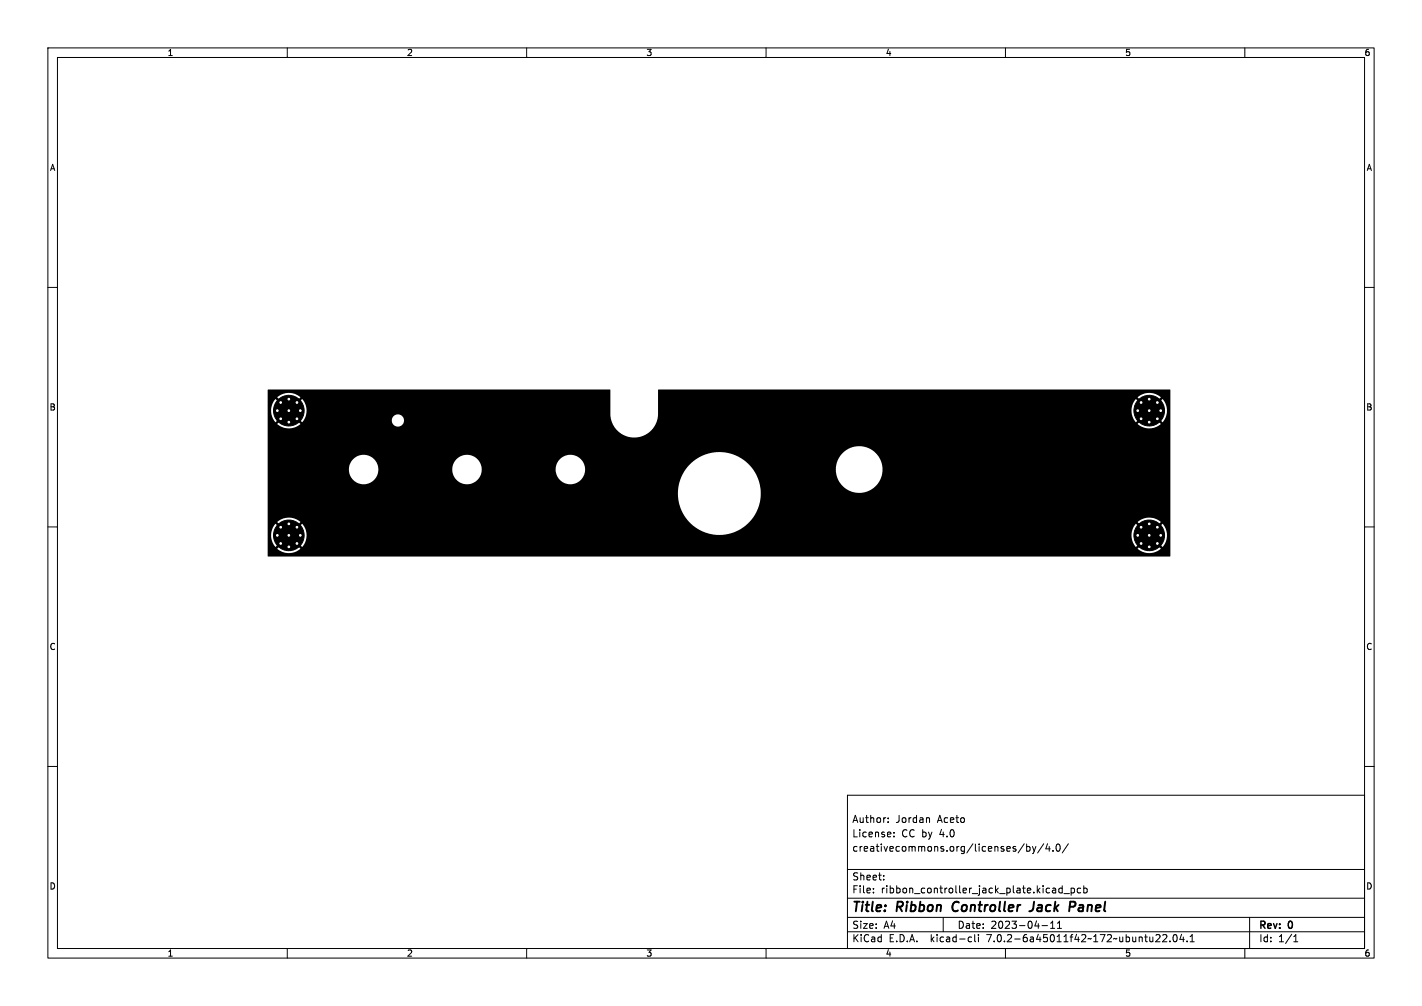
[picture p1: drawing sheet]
<svg xmlns="http://www.w3.org/2000/svg" width="297mm" height="210mm" viewBox="0 0 297 210" stroke-linecap="round" stroke-linejoin="round" font-family="sans-serif">
<defs><g id="words">
<g font-size="2.8">
<text x="178" y="190.8">Title:</text>
<text x="187.4" y="190.8">Ribbon</text>
<text x="199.6" y="190.8">Controller</text>
<text x="216.5" y="190.8">Jack</text>
<text x="225.2" y="190.8">Panel</text>
</g>
<g font-size="2.1">
<text x="178" y="171.9">Author:</text>
<text x="187.1" y="171.9">Jordan</text>
<text x="195.8" y="171.9">Aceto</text>
<text x="178" y="177.9">creativecommons.org/licenses/by/4.0/</text>
<text x="178" y="174.9">License:</text>
<text x="188.3" y="174.9">CC by</text>
<text x="196.2" y="174.9">4.0</text>
<text x="178" y="183.9">Sheet:</text>
<text x="178" y="186.6">File:</text>
<text x="184" y="186.6">ribbon_controller_jack_plate.kicad_pcb</text>
<text x="178" y="196.8">KiCad</text>
<text x="178" y="194">Size:</text>
<text x="184.6" y="194">A4</text>
<text x="185.6" y="196.8">E.D.A.</text>
<text x="194.4" y="196.8">kicad-cli</text>
<text x="200" y="194">Date:</text>
<text x="206.2" y="196.8">7.0.2-6a45011f42~172~ubuntu22.04.1</text>
<text x="206.9" y="194">2023-04-11</text>
<text x="263" y="194.2">Rev:</text>
<text x="263" y="196.8">Id:</text>
<text x="267" y="196.8">1/1</text>
<text x="269.2" y="194.2">0</text>
</g>
<g font-size="1.8">
<text x="35" y="11.8">1</text>
<text x="85" y="11.8">2</text>
<text x="135" y="11.8">3</text>
<text x="185" y="11.8">4</text>
<text x="235" y="11.8">5</text>
<text x="285" y="11.8">6</text>
<text x="10.4" y="35.8">A</text>
<text x="285.4" y="35.8">A</text>
<text x="10.3" y="85.8">B</text>
<text x="285.3" y="85.8">B</text>
<text x="10.3" y="135.8">C</text>
<text x="285.3" y="135.8">C</text>
<text x="10.3" y="185.8">D</text>
<text x="285.3" y="185.8">D</text>
<text x="35" y="199.8">1</text>
<text x="85" y="199.8">2</text>
<text x="135" y="199.8">3</text>
<text x="185" y="199.8">4</text>
<text x="235" y="199.8">5</text>
<text x="285" y="199.8">6</text>
</g>
</g></defs>
<g fill="none" stroke="#000" stroke-width=".21">
<path d="M10 10h277v190h-277zM12 12h273v186h-273zM60 10v2M110 10v2M160 10v2M210 10v2M260 10v2M10 60h2M285 60h2M10 110h2M285 110h2M10 160h2"/>
<path d="M285 160h2M177 166h108v32h-108zM185.5 171.6v.1M185.5 170.8v.1M186.7 174.6v.1M186.7 173.8v.1M193.9 170.7l.2 .2v.8M213.9 176.1l-1.3 2M214.4 176.2v1.5M214.4 176.8l.5-.1 .2 .3-.1 .6h-.6M215.6 176.7l.4 1M216 177.7l-.4 .5"/>
<path d="M216.4 176.7l-.4 1M218 176.1l-1.3 2M218.8 176.1l-.4 1.1h1M219.1 176.7v1M219.9 177.6v.1M220.8 176.3l.1-.1a.8 .8 0 0 1 .6 .8 .8 .8 0 0 1-.6 .7 1 1 0 0 1-.1-1.4zM223.1 176.1l-1.2 2M60 198v2M110 198v2M160 198v2M177 194.5h108M177 191.5h108"/>
<path d="M177 187.5h108M177 181.5h108M182.4 186.3v.1M182.4 185.5v.1M184.6 183.6v.1M184.6 182.8v.1M197 191.5v3M202.5 195.6l.4 .1M202.9 196.5l-.4 .1M203.6 195.1v1.3l.2 .2M204.4 195.1v.1M204.4 195.6v1"/>
<path d="M210 198v2M217.6 193.2h1.2M219.4 193.8h.9M219.4 192.7l.5-.4v1.5M220.9 193.8h.8M220.9 192.7l.4-.4v1.5M221.9 184.9v1.5M221.9 185.5l-.5-.1-.3 .3 .2 .6h.6M222.2 186.5h1.2M223.7 185.5l.4-.1 .3 .3-.1 .6h-.6M223.7 185.4v1.5M225.7 185.5l-.4-.1-.3 .3 .1 .6h.6"/>
<path d="M226.4 185.5l.4-.1 .3 .3-.2 .6h-.5M226.4 184.9v1.5M242 195.1l.3 .3-.1 .3-.8 .9h.9M242.9 195.2l.5-.1 .3 .4-.9 1.1h.9M244.4 196.5v.1M245.2 195.2l.2-.1a.8 .8 0 0 1 .5 .8 .8 .8 0 0 1-.5 .7 1 1 0 0 1-.2-1.4zM246.8 195l-.4 1.1h1M247.1 195.6v1M247.9 196.5v.1M248.6 196.6h.8M248.6 195.5l.4-.4v1.5M260 198v2"/>
<path d="M261 191.5v6.5M270.2 196.6h.9M270.2 195.5l.4-.4v1.5"/>
</g>
<path d="M199.1 188.7l-.1 1.1M215.8 189.7a.74 .74 0 0 1-.8 .5M223.5 188.2l1 .1M224.5 189.1l-.3 .2h-.8" fill="none" stroke="#000" stroke-width=".4"/>
<g fill="#000" stroke="#000" stroke-width=".21">
<circle cx="57.9" cy="85.7" r=".4"/>
<circle cx="58.6" cy="87.4" r=".4"/>
<circle cx="58.6" cy="84" r=".4"/>
<circle cx="60.3" cy="88.1" r=".4"/>
<circle cx="60.3" cy="83.3" r=".4"/>
<circle cx="60.3" cy="85.7" r="3.2"/>
<circle cx="62" cy="87.4" r=".4"/>
<circle cx="62" cy="84" r=".4"/>
<circle cx="62.7" cy="85.7" r=".4"/>
<circle cx="237.6" cy="85.7" r=".4"/>
<circle cx="238.3" cy="84" r=".4"/>
<circle cx="238.3" cy="87.4" r=".4"/>
<circle cx="240" cy="88.1" r=".4"/>
<circle cx="240" cy="83.3" r=".4"/>
<circle cx="240" cy="85.7" r="3.2"/>
<circle cx="241.7" cy="84" r=".4"/>
<circle cx="241.7" cy="87.4" r=".4"/>
<circle cx="242.4" cy="85.7" r=".4"/>
<circle cx="57.9" cy="111.8" r=".4"/>
<circle cx="58.6" cy="113.5" r=".4"/>
<circle cx="58.6" cy="110.1" r=".4"/>
<circle cx="60.3" cy="109.4" r=".4"/>
<circle cx="60.3" cy="114.2" r=".4"/>
<circle cx="60.3" cy="111.8" r="3.2"/>
<circle cx="62" cy="113.5" r=".4"/>
<circle cx="62" cy="110.1" r=".4"/>
<circle cx="62.7" cy="111.8" r=".4"/>
<circle cx="237.6" cy="111.8" r=".4"/>
<circle cx="238.3" cy="113.5" r=".4"/>
<circle cx="238.3" cy="110.1" r=".4"/>
<circle cx="240" cy="114.2" r=".4"/>
<circle cx="240" cy="109.4" r=".4"/>
<circle cx="240" cy="111.8" r="3.2"/>
<circle cx="241.7" cy="113.5" r=".4"/>
<circle cx="241.7" cy="110.1" r=".4"/>
<circle cx="242.4" cy="111.8" r=".4"/>
</g>
<path d="M55.9 81.4l71.5-.1 .1 .1v5.6a5 5 0 0 0 4.2 4.3 5 5 0 0 0 5.2-2.8h100.7l.3 .2a3.7 3.7 0 0 0 4.6-.2l-2.5-2.4-2.4 2.4h-100.7l.5-1.5v-1.3h98.9l.2 1.2 .7 1.3 2.5-2.5h.7l2.4 2.5 .2-.3a3.7 3.7 0 0 0-.2-4.6l-2.4 2.4h-.7l-2.5-2.4-.7 1.3-.2 1.1h-98.9v-2.8h100.2l2.4 2.5 2.5-2.5-.3-.2a3.7 3.7 0 0 0-4.6 .2h-100.2v-1.5l.2-.1h106.8v34.8l-.1 .1-188.4-.1v-1.6h2l.2 .3a3.7 3.7 0 0 0 4.7-.3h174.8l.3 .3a3.7 3.7 0 0 0 4.6-.3l-2.5-2.4-2.4 2.4h-174.8l-2.5-2.4-2.4 2.4h-2v-2.7h.7l.2 1.1 .7 1.3 2.5-2.4h.7l2.4 2.4 .7-1.3 .2-1.1h172.3l.2 1.1 .7 1.3 2.5-2.4h.7l2.4 2.4a3.7 3.7 0 0 0 0-4.9l-2.4 2.5h-.7l-2.5-2.5-.7 1.3-.2 1.2h-172.3l-.2-1.2-.7-1.3-2.4 2.5h-.7l-2.5-2.5-.7 1.3-.2 1.2h-.7v-2.8h2l2.4 2.4 2.5-2.4-.3-.2a3.7 3.7 0 0 0-4.6 .2h-2v-6h85.7v.6a8.7 8.7 0 0 0 5.7 7.6 8.7 8.7 0 0 0 9.2-2.2h81.1l2.4 2.4 2.5-2.4-.3-.2a3.7 3.7 0 0 0-4.6 .2l-81-.1a8.7 8.7 0 0 0 .7-10.9h17.3v.5a4.9 4.9 0 0 0 7.5 3.6 4.9 4.9 0 0 0-.3-8.4 4.9 4.9 0 0 0-7.2 4.3h-17.3l-.3-.4a8.7 8.7 0 0 0-9.7-2.7 8.7 8.7 0 0 0-5.7 8.1h-85.7v-5h17v.4a3.1 3.1 0 0 0 3.2 2.7 3.1 3.1 0 0 0 2.9-3.1h15.5v.4a3.1 3.1 0 0 0 3.2 2.7 3.1 3.1 0 0 0 2.9-3.1h15.4l.1 .4a3.1 3.1 0 0 0 4.8 2.2 3.1 3.1 0 0 0-.3-5.3 3.1 3.1 0 0 0-4.6 2.7h-15.4v-.3a3.1 3.1 0 0 0-3.2-2.8 3.1 3.1 0 0 0-2.9 3.1h-15.5v-.3a3.1 3.1 0 0 0-3.2-2.8 3.1 3.1 0 0 0-2.9 3.1h-17v-9.5h2l.2 .2a3.7 3.7 0 0 0 4.7-.2l-2.5-2.4-2.4 2.4h-2v-2.8h.7l.2 1.2 .7 1.3 2.5-2.5h.7l2.4 2.5 .3-.4h18.4a1.28 1.28 0 0 0 1.9 1.1 1.28 1.28 0 0 0 .2-2.1 1.28 1.28 0 0 0-2.1 .8v.2h-18.4a3.7 3.7 0 0 0-.3-4.5l-2.4 2.4h-.7l-2.5-2.4-.7 1.3-.2 1.1h-.7v-2.8h2l2.4 2.5 2.5-2.5-.3-.2a3.7 3.7 0 0 0-4.6 .2h-2z" fill="#000"/>
<g fill="#fff" stroke="#fff" stroke-width=".21">
<circle cx="237.6" cy="85.7" r=".17"/>
<circle cx="238.3" cy="84" r=".17"/>
<circle cx="238.3" cy="87.4" r=".17"/>
<circle cx="240" cy="83.3" r=".17"/>
<circle cx="240" cy="85.7" r=".17"/>
<circle cx="240" cy="88.1" r=".17"/>
<circle cx="241.7" cy="84" r=".17"/>
<circle cx="241.7" cy="87.4" r=".17"/>
<circle cx="242.4" cy="85.7" r=".17"/>
<circle cx="237.6" cy="111.8" r=".17"/>
<circle cx="238.3" cy="110.1" r=".17"/>
<circle cx="238.3" cy="113.5" r=".17"/>
<circle cx="240" cy="109.4" r=".17"/>
<circle cx="240" cy="111.8" r=".17"/>
<circle cx="240" cy="114.2" r=".17"/>
<circle cx="241.7" cy="110.1" r=".17"/>
<circle cx="241.7" cy="113.5" r=".17"/>
<circle cx="242.4" cy="111.8" r=".17"/>
<circle cx="57.9" cy="111.8" r=".17"/>
<circle cx="58.6" cy="110.1" r=".17"/>
<circle cx="58.6" cy="113.5" r=".17"/>
<circle cx="60.3" cy="109.4" r=".17"/>
<circle cx="60.3" cy="111.8" r=".17"/>
<circle cx="60.3" cy="114.2" r=".17"/>
<circle cx="62" cy="110.1" r=".17"/>
<circle cx="62" cy="113.5" r=".17"/>
<circle cx="62.7" cy="111.8" r=".17"/>
<circle cx="57.9" cy="85.7" r=".17"/>
<circle cx="58.6" cy="84" r=".17"/>
<circle cx="58.6" cy="87.4" r=".17"/>
<circle cx="60.3" cy="83.3" r=".17"/>
<circle cx="60.3" cy="85.7" r=".17"/>
<circle cx="60.3" cy="88.1" r=".17"/>
<circle cx="62" cy="84" r=".17"/>
<circle cx="62" cy="87.4" r=".17"/>
<circle cx="62.7" cy="85.7" r=".17"/>
</g>
<use href="#words"/>
</svg>
